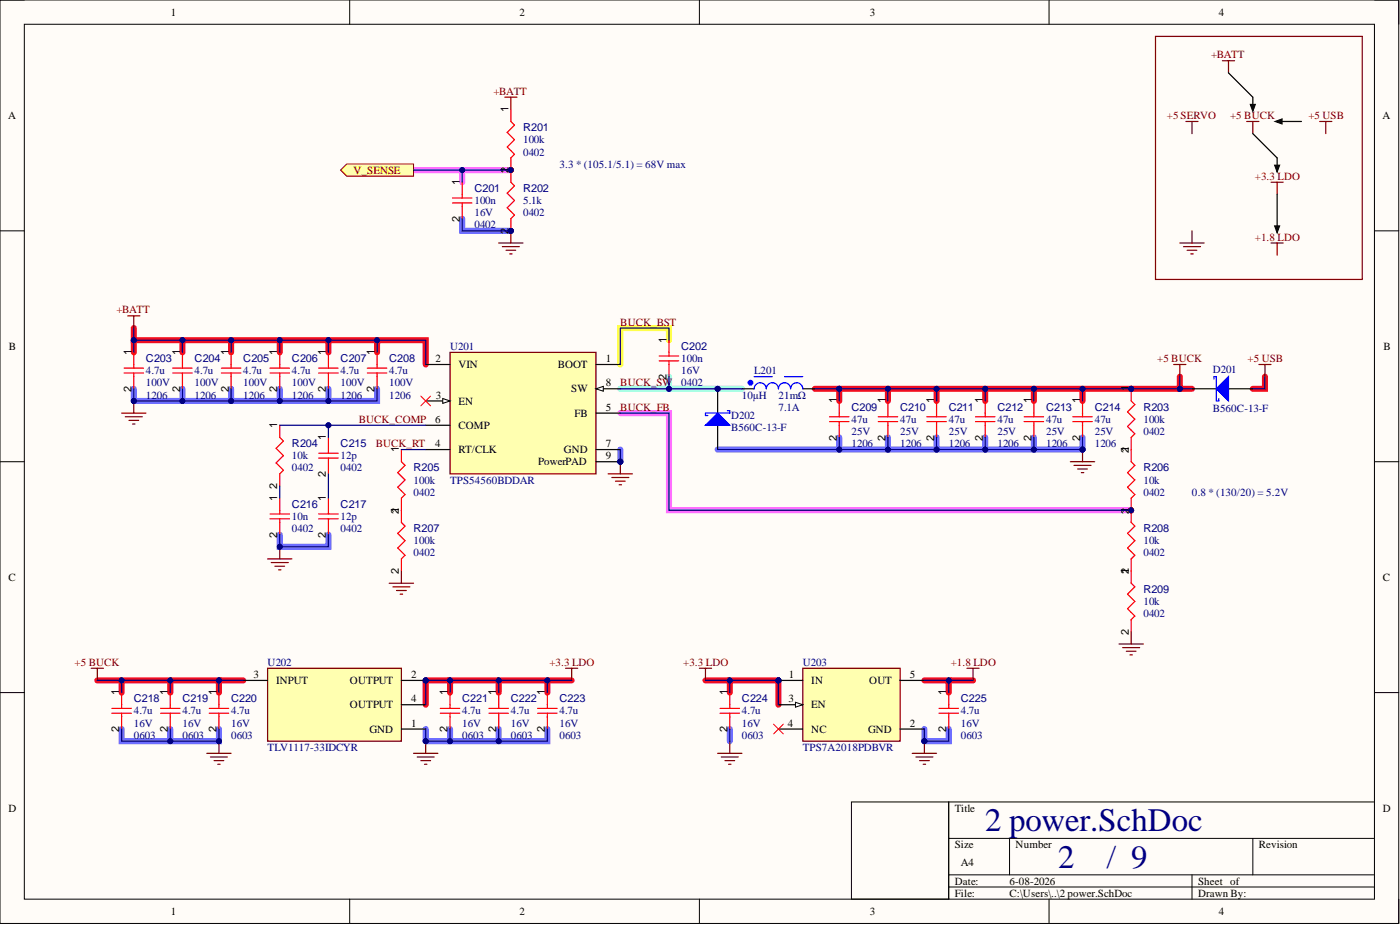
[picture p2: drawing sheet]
<svg xmlns="http://www.w3.org/2000/svg" width="292mm" height="193mm" viewBox="0 0 292 193" stroke-linecap="round" stroke-linejoin="round" font-family="sans-serif">
<defs><g id="words">
<g font-size="6.8" fill="#000080">
<text x="205.6" y="173.4">2 power.SchDoc</text>
<text x="220.8" y="181">2</text>
<text x="230.9" y="181">/ 9</text>
</g>
<g font-size="2.3">
<text x="35.6" y="3.3">1</text>
<text x="108.4" y="3.3">2</text>
<text x="181.5" y="3.3">3</text>
<text x="254.3" y="3.3">4</text>
<text x="106.1" y="23.3" transform="rotate(-90 106.1 23.3)">1</text>
<text x="1.7" y="24.8">A</text>
<text x="288.5" y="24.8">A</text>
<text x="106.1" y="36" transform="rotate(-90 106.1 36)">1</text>
<text x="95.9" y="38.5" transform="rotate(-90 95.9 38.5)">1</text>
<text x="106.1" y="36.2" transform="rotate(-90 106.1 36.2)">2</text>
<text x="95.9" y="46.3" transform="rotate(-90 95.9 46.3)">2</text>
<text x="106.1" y="48.8" transform="rotate(-90 106.1 48.8)">2</text>
<text x="139.1" y="71.5" transform="rotate(-90 139.1 71.5)">1</text>
<text x="1.9" y="73">B</text>
<text x="27.4" y="74" transform="rotate(-90 27.4 74)">1</text>
<text x="37.6" y="74" transform="rotate(-90 37.6 74)">1</text>
<text x="47.7" y="74" transform="rotate(-90 47.7 74)">1</text>
<text x="57.9" y="74" transform="rotate(-90 57.9 74)">1</text>
<text x="68" y="74" transform="rotate(-90 68 74)">1</text>
<text x="78.2" y="74" transform="rotate(-90 78.2 74)">1</text>
<text x="90.9" y="75.5">2</text>
<text x="95.7" y="76.8">VIN</text>
<text x="116.4" y="76.8">BOOT</text>
<text x="126.4" y="75.5">1</text>
<text x="288.6" y="73">B</text>
<text x="27.4" y="81.8" transform="rotate(-90 27.4 81.8)">2</text>
<text x="37.6" y="81.8" transform="rotate(-90 37.6 81.8)">2</text>
<text x="47.7" y="81.8" transform="rotate(-90 47.7 81.8)">2</text>
<text x="57.9" y="81.8" transform="rotate(-90 57.9 81.8)">2</text>
<text x="68" y="81.8" transform="rotate(-90 68 81.8)">2</text>
<text x="78.2" y="81.8" transform="rotate(-90 78.2 81.8)">2</text>
<text x="90.9" y="83.1">3</text>
<text x="119.2" y="81.9">SW</text>
<text x="126.4" y="80.6">8</text>
<text x="139.1" y="79.3" transform="rotate(-90 139.1 79.3)">2</text>
<text x="235.5" y="81.6" transform="rotate(-90 235.5 81.6)">1</text>
<text x="57.9" y="89.2" transform="rotate(-90 57.9 89.2)">1</text>
<text x="90.8" y="88.2">6</text>
<text x="95.7" y="89.5">COMP</text>
<text x="95.7" y="84.4">EN</text>
<text x="119.9" y="86.9">FB</text>
<text x="126.4" y="85.7">5</text>
<text x="174.6" y="84.2" transform="rotate(-90 174.6 84.2)">1</text>
<text x="184.7" y="84.2" transform="rotate(-90 184.7 84.2)">1</text>
<text x="194.9" y="84.2" transform="rotate(-90 194.9 84.2)">1</text>
<text x="205.1" y="84.2" transform="rotate(-90 205.1 84.2)">1</text>
<text x="215.2" y="84.2" transform="rotate(-90 215.2 84.2)">1</text>
<text x="225.4" y="84.2" transform="rotate(-90 225.4 84.2)">1</text>
<text x="68" y="91.8" transform="rotate(-90 68 91.8)">1</text>
<text x="83.2" y="94.3" transform="rotate(-90 83.2 94.3)">1</text>
<text x="90.8" y="93.3">4</text>
<text x="95.7" y="94.5">RT/CLK</text>
<text x="117.7" y="94.5">GND</text>
<text x="126.4" y="93.3">7</text>
<text x="126.4" y="95.8">9</text>
<text x="174.6" y="91.9" transform="rotate(-90 174.6 91.9)">2</text>
<text x="184.7" y="91.9" transform="rotate(-90 184.7 91.9)">2</text>
<text x="194.9" y="91.9" transform="rotate(-90 194.9 91.9)">2</text>
<text x="205.1" y="91.9" transform="rotate(-90 205.1 91.9)">2</text>
<text x="215.2" y="91.9" transform="rotate(-90 215.2 91.9)">2</text>
<text x="225.4" y="91.9" transform="rotate(-90 225.4 91.9)">2</text>
<text x="235.5" y="94.5" transform="rotate(-90 235.5 94.5)">2</text>
<text x="235.5" y="94.3" transform="rotate(-90 235.5 94.3)">1</text>
<text x="68" y="99.5" transform="rotate(-90 68 99.5)">2</text>
<text x="112.3" y="97.1">PowerPAD</text>
<text x="57.9" y="104.4" transform="rotate(-90 57.9 104.4)">1</text>
<text x="57.9" y="102.1" transform="rotate(-90 57.9 102.1)">2</text>
<text x="68" y="104.4" transform="rotate(-90 68 104.4)">1</text>
<text x="83.2" y="107.1" transform="rotate(-90 83.2 107.1)">2</text>
<text x="83.2" y="107" transform="rotate(-90 83.2 107)">1</text>
<text x="235.5" y="107.1" transform="rotate(-90 235.5 107.1)">2</text>
<text x="235.5" y="107" transform="rotate(-90 235.5 107)">1</text>
<text x="57.9" y="112.2" transform="rotate(-90 57.9 112.2)">2</text>
<text x="68" y="112.2" transform="rotate(-90 68 112.2)">2</text>
<text x="83.2" y="119.8" transform="rotate(-90 83.2 119.8)">2</text>
<text x="235.5" y="119.8" transform="rotate(-90 235.5 119.8)">2</text>
<text x="235.5" y="119.6" transform="rotate(-90 235.5 119.6)">1</text>
<text x="1.8" y="121.2">C</text>
<text x="288.5" y="121.2">C</text>
<text x="235.5" y="132.5" transform="rotate(-90 235.5 132.5)">2</text>
<text x="52.9" y="141.4">3</text>
<text x="57.6" y="142.7">INPUT</text>
<text x="73" y="142.7">OUTPUT</text>
<text x="85.8" y="141.4">2</text>
<text x="164.6" y="141.4">1</text>
<text x="169.3" y="142.7">IN</text>
<text x="181.4" y="142.7">OUT</text>
<text x="189.8" y="141.4">5</text>
<text x="24.9" y="145" transform="rotate(-90 24.9 145)">1</text>
<text x="35" y="145" transform="rotate(-90 35 145)">1</text>
<text x="45.2" y="145" transform="rotate(-90 45.2 145)">1</text>
<text x="73" y="147.8">OUTPUT</text>
<text x="85.8" y="146.5">4</text>
<text x="93.4" y="145" transform="rotate(-90 93.4 145)">1</text>
<text x="103.5" y="145" transform="rotate(-90 103.5 145)">1</text>
<text x="113.7" y="145" transform="rotate(-90 113.7 145)">1</text>
<text x="151.8" y="145" transform="rotate(-90 151.8 145)">1</text>
<text x="164.5" y="146.5">3</text>
<text x="169.3" y="147.8">EN</text>
<text x="197.4" y="145" transform="rotate(-90 197.4 145)">1</text>
<text x="24.9" y="152.8" transform="rotate(-90 24.9 152.8)">2</text>
<text x="35" y="152.8" transform="rotate(-90 35 152.8)">2</text>
<text x="45.2" y="152.8" transform="rotate(-90 45.2 152.8)">2</text>
<text x="77.1" y="152.8">GND</text>
<text x="85.8" y="151.6">1</text>
<text x="93.4" y="152.8" transform="rotate(-90 93.4 152.8)">2</text>
<text x="103.5" y="152.8" transform="rotate(-90 103.5 152.8)">2</text>
<text x="113.7" y="152.8" transform="rotate(-90 113.7 152.8)">2</text>
<text x="151.8" y="152.8" transform="rotate(-90 151.8 152.8)">2</text>
<text x="164.4" y="151.6">4</text>
<text x="169.3" y="152.8">NC</text>
<text x="181.1" y="152.8">GND</text>
<text x="189.8" y="151.6">2</text>
<text x="197.4" y="152.8" transform="rotate(-90 197.4 152.8)">2</text>
<text x="1.8" y="169.3">D</text>
<text x="199.2" y="169.3">Title</text>
<text x="288.5" y="169.3">D</text>
<text x="199.2" y="176.9">Size</text>
<text x="211.9" y="176.9">Number</text>
<text x="262.7" y="176.9">Revision</text>
<text x="199.2" y="184.5">Date:</text>
<text x="200.5" y="180.7">A4</text>
<text x="210.6" y="184.5">6-08-2026</text>
<text x="250" y="184.5">Sheet of</text>
<text x="35.6" y="190.9">1</text>
<text x="108.4" y="190.9">2</text>
<text x="181.5" y="190.9">3</text>
<text x="199.2" y="187.1">File:</text>
<text x="210.6" y="187.1">C:\Users\..\2 power.SchDoc</text>
<text x="250" y="187.1">Drawn By:</text>
<text x="254.3" y="190.9">4</text>
</g>
<g font-size="2.3" fill="#800000">
<text x="252.7" y="12.2">+BATT</text>
<text x="102.9" y="19.8">+BATT</text>
<text x="243.5" y="24.8">+5 SERVO</text>
<text x="256.7" y="24.8">+5 BUCK</text>
<text x="273" y="24.8">+5 USB</text>
<text x="73.8" y="36.2">V_SENSE</text>
<text x="261.8" y="37.5">+3.3 LDO</text>
<text x="261.8" y="50.2">+1.8 LDO</text>
<text x="24.3" y="65.4">+BATT</text>
<text x="129.4" y="67.9">BUCK_BST</text>
<text x="241.4" y="75.5">+5 BUCK</text>
<text x="260.3" y="75.5">+5 USB</text>
<text x="129.4" y="80.6">BUCK_SW</text>
<text x="74.9" y="88.2">BUCK_COMP</text>
<text x="129.4" y="85.7">BUCK_FB</text>
<text x="78.4" y="93.3">BUCK_RT</text>
<text x="15.6" y="138.9">+5 BUCK</text>
<text x="114.6" y="138.9">+3.3 LDO</text>
<text x="142.5" y="138.9">+3.3 LDO</text>
<text x="198.4" y="138.9">+1.8 LDO</text>
</g>
<g font-size="2.3" fill="#000080">
<text x="109.1" y="29.9">100k</text>
<text x="109.1" y="27.4">R201</text>
<text x="109.1" y="32.4">0402</text>
<text x="116.7" y="35">3.3 * (105.1/5.1) = 68V max</text>
<text x="99" y="40">C201</text>
<text x="109.1" y="40">R202</text>
<text x="99" y="47.6">0402</text>
<text x="99" y="45.1">16V</text>
<text x="99" y="42.6">100n</text>
<text x="109.1" y="45.1">0402</text>
<text x="109.1" y="42.6">5.1k</text>
<text x="30.5" y="75.5">C203</text>
<text x="40.6" y="75.5">C204</text>
<text x="50.8" y="75.5">C205</text>
<text x="60.9" y="75.5">C206</text>
<text x="71.1" y="75.5">C207</text>
<text x="81.2" y="75.5">C208</text>
<text x="93.9" y="73">U201</text>
<text x="142.1" y="75.5">100n</text>
<text x="142.1" y="73">C202</text>
<text x="253" y="77.8">D201</text>
<text x="30.5" y="83.1">1206</text>
<text x="30.5" y="80.6">100V</text>
<text x="30.5" y="78.1">4.7u</text>
<text x="40.6" y="83.1">1206</text>
<text x="40.6" y="80.6">100V</text>
<text x="40.6" y="78.1">4.7u</text>
<text x="50.8" y="83.1">1206</text>
<text x="50.8" y="80.6">100V</text>
<text x="50.8" y="78.1">4.7u</text>
<text x="60.9" y="83.1">1206</text>
<text x="60.9" y="80.6">100V</text>
<text x="60.9" y="78.1">4.7u</text>
<text x="71.1" y="83.1">1206</text>
<text x="71.1" y="80.6">100V</text>
<text x="71.1" y="78.1">4.7u</text>
<text x="81.2" y="83.1">1206</text>
<text x="81.2" y="80.6">100V</text>
<text x="81.2" y="78.1">4.7u</text>
<text x="142.1" y="80.6">0402</text>
<text x="142.1" y="78.1">16V</text>
<text x="154.8" y="83.1">10µH</text>
<text x="157.3" y="78.1">L201</text>
<text x="162.4" y="83.1">21mΩ</text>
<text x="152.5" y="87.4">D202</text>
<text x="152.5" y="90">B560C-13-F</text>
<text x="162.4" y="85.7">7.1A</text>
<text x="177.6" y="88.2">47u</text>
<text x="177.6" y="85.7">C209</text>
<text x="187.8" y="88.2">47u</text>
<text x="187.8" y="85.7">C210</text>
<text x="197.9" y="88.2">47u</text>
<text x="197.9" y="85.7">C211</text>
<text x="208.1" y="88.2">47u</text>
<text x="208.1" y="85.7">C212</text>
<text x="218.2" y="88.2">47u</text>
<text x="218.2" y="85.7">C213</text>
<text x="228.4" y="88.2">47u</text>
<text x="228.4" y="85.7">C214</text>
<text x="238.5" y="88.2">100k</text>
<text x="238.5" y="85.7">R203</text>
<text x="253" y="85.9">B560C-13-F</text>
<text x="60.9" y="95.8">10k</text>
<text x="60.9" y="93.3">R204</text>
<text x="71.1" y="95.8">12p</text>
<text x="71.1" y="93.3">C215</text>
<text x="177.6" y="93.3">1206</text>
<text x="177.6" y="90.7">25V</text>
<text x="187.8" y="93.3">1206</text>
<text x="187.8" y="90.7">25V</text>
<text x="197.9" y="93.3">1206</text>
<text x="197.9" y="90.7">25V</text>
<text x="208.1" y="93.3">1206</text>
<text x="208.1" y="90.7">25V</text>
<text x="218.2" y="93.3">1206</text>
<text x="218.2" y="90.7">25V</text>
<text x="228.4" y="93.3">1206</text>
<text x="228.4" y="90.7">25V</text>
<text x="238.5" y="90.7">0402</text>
<text x="60.9" y="98.3">0402</text>
<text x="71.1" y="98.3">0402</text>
<text x="86.3" y="100.9">100k</text>
<text x="86.3" y="98.3">R205</text>
<text x="93.9" y="100.9">TPS54560BDDAR</text>
<text x="238.5" y="100.9">10k</text>
<text x="238.5" y="98.3">R206</text>
<text x="60.9" y="106">C216</text>
<text x="71.1" y="106">C217</text>
<text x="86.3" y="103.4">0402</text>
<text x="238.5" y="103.4">0402</text>
<text x="248.7" y="103.4">0.8 * (130/20) = 5.2V</text>
<text x="60.9" y="111">0402</text>
<text x="60.9" y="108.5">10n</text>
<text x="71.1" y="111">0402</text>
<text x="71.1" y="108.5">12p</text>
<text x="86.3" y="113.6">100k</text>
<text x="86.3" y="111">R207</text>
<text x="238.5" y="113.6">10k</text>
<text x="238.5" y="111">R208</text>
<text x="86.3" y="116.1">0402</text>
<text x="238.5" y="116.1">0402</text>
<text x="238.5" y="123.7">R209</text>
<text x="238.5" y="128.8">0402</text>
<text x="238.5" y="126.2">10k</text>
<text x="55.8" y="138.9">U202</text>
<text x="167.5" y="138.9">U203</text>
<text x="27.9" y="149">4.7u</text>
<text x="27.9" y="146.5">C218</text>
<text x="38.1" y="149">4.7u</text>
<text x="38.1" y="146.5">C219</text>
<text x="48.2" y="149">4.7u</text>
<text x="48.2" y="146.5">C220</text>
<text x="96.4" y="149">4.7u</text>
<text x="96.4" y="146.5">C221</text>
<text x="106.6" y="149">4.7u</text>
<text x="106.6" y="146.5">C222</text>
<text x="116.7" y="149">4.7u</text>
<text x="116.7" y="146.5">C223</text>
<text x="154.8" y="149">4.7u</text>
<text x="154.8" y="146.5">C224</text>
<text x="200.5" y="149">4.7u</text>
<text x="200.5" y="146.5">C225</text>
<text x="27.9" y="154.1">0603</text>
<text x="27.9" y="151.6">16V</text>
<text x="38.1" y="154.1">0603</text>
<text x="38.1" y="151.6">16V</text>
<text x="48.2" y="154.1">0603</text>
<text x="48.2" y="151.6">16V</text>
<text x="96.4" y="154.1">0603</text>
<text x="96.4" y="151.6">16V</text>
<text x="106.6" y="154.1">0603</text>
<text x="106.6" y="151.6">16V</text>
<text x="116.7" y="154.1">0603</text>
<text x="116.7" y="151.6">16V</text>
<text x="154.8" y="154.1">0603</text>
<text x="154.8" y="151.6">16V</text>
<text x="200.5" y="154.1">0603</text>
<text x="200.5" y="151.6">16V</text>
<text x="55.8" y="156.7">TLV1117-33IDCYR</text>
<text x="167.5" y="156.7">TPS7A2018PDBVR</text>
</g>
</g></defs>
<path d="M0 0h291.8v192.6h-291.8z" fill-rule="evenodd" fill="#fffcf8"/>
<path d="M0 0h291.8v192.6h-291.8z" fill="none" stroke="#000" stroke-width=".21"/>
<path d="M5.1 5.1h281.7v182.5h-281.7z" fill-rule="evenodd" fill="#fffcf8"/>
<g fill="none" stroke="#000" stroke-width=".21">
<path d="M0 0h5.1M73 0v5.1M145.9 0v5.1M218.9 0v5.1M286.8 0h5v5.1M5.1 5.1h281.7v182.5h-281.7zM0 48.2h5.1M286.8 48.2h5M0 96.3h5.1M286.8 96.3h5M0 144.5h5.1M286.8 144.5h5"/>
<path d="M177.6 167.3h20.3v20.3h-20.3zM197.9 174.9h88.9M210.6 174.9v7.6M261.4 174.9v7.6M286.8 167.3h-88.9v20.3M73 187.6v5M145.9 187.6v5M197.9 182.5h88.9M197.9 185h88.9M218.9 187.6v5M248.7 182.5v5.1M291.8 187.6v5"/>
</g>
<g fill="none" stroke="#6e6eff" stroke-width="1.3">
<path d="M96.4 45.6v2.6h10.2M27.9 81.1v2.5h50.8v-2.5M38.1 81.1v2.5M48.2 81.1v2.5M58.4 81.1v2.5M68.5 81.1v2.5M129.4 93.8v2.5M175.1 91.3v2.5M185.3 91.3v2.5M195.4 91.3v2.5M205.6 91.3v2.5M215.7 91.3v2.5"/>
<path d="M225.9 91.3v2.5h-76.2M58.4 111.5v2.6h10.1v-2.6M25.4 152.1v2.5h20.3v-2.5M35.5 152.1v2.5M88.8 152.1v2.5h5.1M93.9 152.1v2.5h20.3v-2.5M104 152.1v2.5M152.3 152.1v2.5M192.9 152.1v2.5h5v-2.5"/>
</g>
<path d="M139.6 71v-2.6h-10.2v7.6" fill="none" stroke="#ff0" stroke-width="1.3"/>
<path d="M139.6 78.6v2.5h-10.2M139.6 81.1h15.2" fill="none" stroke="#6effff" stroke-width="1.3"/>
<g fill="none" stroke="#ee0e22" stroke-width="1.3">
<path d="M27.9 68.4v2.6h60.9v5M27.9 71v2.5M38.1 71v2.5M48.2 71v2.5M58.4 71v2.5M68.5 71v2.5M78.7 71v2.5M246.2 78.6v2.5h2.5M263.9 78.6v2.5h-2.5M170 81.1h5.1M175.1 81.1h71.1M175.1 81.1v2.5"/>
<path d="M185.3 81.1v2.5M195.4 81.1v2.5M205.6 81.1v2.5M215.7 81.1v2.5M225.9 81.1v2.5M20.3 141.9h25.4v2.6M25.4 141.9v2.6M35.5 141.9v2.6M45.7 141.9h5.1M93.9 141.9h-5.1v5.1M104 141.9v2.6M114.2 141.9v2.6"/>
<path d="M119.3 141.9h-25.4v2.6M147.2 141.9h5.1M152.3 144.5v-2.6h10.1v5.1M192.9 141.9h5v2.6M197.9 141.9h5.1"/>
</g>
<path d="M86.3 35.5h10.1M106.6 35.5h-10.2v2.5M129.4 86.2h10.2v20.3h96.4" fill="none" stroke="#ff6eff" stroke-width="1.3"/>
<g fill="none" stroke="#800000" stroke-width=".25">
<path d="M241.1 7.6h43.1v50.7h-43.1zM255 12.7h2.6M256.3 12.7v2.5M247.4 25.3h2.6M248.7 25.3v2.6M260.1 25.3h2.6M261.4 25.3v2.6M265.2 38h2.5M266.5 38v2.6M275.3 25.3h2.6M276.6 25.3v2.6M265.2 50.7h2.5"/>
<path d="M266.5 50.7v2.5"/>
</g>
<path d="M256.3 15.2l5.1 5.1v2.5M260.9 21.8h1l-.5 1.4zM261.4 27.9l5.1 5v2.6M266 34.5h1l-.5 1.4zM266 47.1h1l-.5 1.4zM266.5 40.6v7.6" fill="none" stroke="#000" stroke-width=".25"/>
<path d="M260.9 21.8h1l-.5 1.4zM266 34.5h1l-.5 1.4zM266 47.1h1l-.5 1.4z" fill="#000"/>
<circle cx="129.4" cy="96.3" r=".51" fill="#000080"/>
<circle cx="129.4" cy="96.3" r=".51" fill="none" stroke="#000080" stroke-width=".21"/>
<path d="M93.9 73.5h30.5v25.4h-30.5z" fill-rule="evenodd" fill="#ffffb0"/>
<path d="M93.9 73.5h30.5v25.4h-30.5z" fill="none" stroke="#800000" stroke-width=".25"/>
<path d="M88.8 76h5.1M124.4 76h5M88.8 88.7h5.1M88.8 83.6h5.1" fill="none" stroke="#000" stroke-width=".25"/>
<path d="M92.4 83.1l1.5 .5-1.5 .6z" fill="#f8fcff"/>
<path d="M92.4 83.1l1.5 .5-1.5 .6z" fill="none" stroke="#000" stroke-width=".21"/>
<path d="M88.8 93.8h5.1M124.4 86.2h5M124.4 81.1h5" fill="none" stroke="#000" stroke-width=".25"/>
<path d="M124.4 81.1l1.5-.5v1z" fill="#f8fcff"/>
<path d="M124.4 81.1l1.5-.5v1z" fill="none" stroke="#000" stroke-width=".21"/>
<path d="M124.4 93.8h5M124.4 96.3h5" fill="none" stroke="#000" stroke-width=".25"/>
<circle cx="129.4" cy="96.3" r=".51" fill="#000080"/>
<circle cx="129.4" cy="96.3" r=".51" fill="none" stroke="#000080" stroke-width=".21"/>
<path d="M246.2 50.7h5M246.9 51.5h3.6M247.7 52.2h2M248.4 53h.6M248.7 48.2v2.5M26.6 65.9h2.6M27.9 65.9v2.5M126.9 98.9h5.1M127.6 99.6h3.6M129.4 96.3v2.6M128.4 100.4h2M129.2 101.1h.5" fill="none" stroke="#800000" stroke-width=".25"/>
<circle cx="129.4" cy="96.3" r=".51" fill="#000080"/>
<circle cx="129.4" cy="96.3" r=".51" fill="none" stroke="#000080" stroke-width=".21"/>
<path d="M137.5 75.3h4.1M137.5 74.3h4.1M139.6 71v3.3M139.6 75.3v3.3" fill="none" stroke="#f00" stroke-width=".25"/>
<path d="M266.1 25.3l1.4-.5v1zM266.5 25.3h5" fill="none" stroke="#000" stroke-width=".25"/>
<path d="M266.1 25.3l1.4-.5v1z" fill="#000"/>
<path d="M244.9 76h2.5M246.2 76v2.6" fill="none" stroke="#800000" stroke-width=".25"/>
<circle cx="149.7" cy="81.1" r=".51" fill="#000080"/>
<circle cx="149.7" cy="81.1" r=".51" fill="none" stroke="#000080" stroke-width=".21"/>
<path d="M149.7 81.1v5.1" fill="none" stroke="#000" stroke-width=".25"/>
<circle cx="149.7" cy="81.1" r=".51" fill="#000080"/>
<circle cx="149.7" cy="81.1" r=".51" fill="none" stroke="#000080" stroke-width=".21"/>
<path d="M149.7 88.7v5.1" fill="none" stroke="#000" stroke-width=".25"/>
<path d="M147.2 88.7l2.5-2.5 2.6 2.5z" fill="#00f"/>
<path d="M147.2 88.7l2.5-2.5 2.6 2.5zM151.8 85.7h.5v.5h-5.1v.5h.5" fill="none" stroke="#00f" stroke-width=".25"/>
<path d="M87.8 82.6l2 2.1M89.8 82.6l-2 2.1" fill="none" stroke="#f00" stroke-width=".21"/>
<path d="M248.7 81.1h5.1M256.3 81.1h5.1" fill="none" stroke="#000" stroke-width=".25"/>
<path d="M253.8 81.1l2.5-2.5v5z" fill="#00f"/>
<path d="M253.3 79.1v-.5h.5v5h.5v-.5M253.8 81.1l2.5-2.5v5z" fill="none" stroke="#00f" stroke-width=".25"/>
<path d="M223.3 96.3h5.1M224.1 97.1h3.5M224.8 97.8h2.1M225.6 98.6h.5M225.9 93.8v2.5" fill="none" stroke="#800000" stroke-width=".25"/>
<circle cx="225.9" cy="93.8" r=".51" fill="#000080"/>
<circle cx="225.9" cy="93.8" r=".51" fill="none" stroke="#000080" stroke-width=".21"/>
<path d="M262.7 76h2.5M263.9 76v2.6" fill="none" stroke="#800000" stroke-width=".25"/>
<circle cx="88.8" cy="141.9" r=".51" fill="#000080"/>
<circle cx="88.8" cy="141.9" r=".51" fill="none" stroke="#000080" stroke-width=".21"/>
<path d="M55.8 139.4h27.9v15.2h-27.9z" fill-rule="evenodd" fill="#ffffb0"/>
<path d="M55.8 139.4h27.9v15.2h-27.9z" fill="none" stroke="#800000" stroke-width=".25"/>
<path d="M83.7 141.9h5.1" fill="none" stroke="#000" stroke-width=".25"/>
<circle cx="88.8" cy="141.9" r=".51" fill="#000080"/>
<circle cx="88.8" cy="141.9" r=".51" fill="none" stroke="#000080" stroke-width=".21"/>
<path d="M50.8 141.9h5M83.7 147h5.1M83.7 152.1h5.1" fill="none" stroke="#000" stroke-width=".25"/>
<circle cx="162.4" cy="141.9" r=".51" fill="#000080"/>
<circle cx="162.4" cy="141.9" r=".51" fill="none" stroke="#000080" stroke-width=".21"/>
<path d="M167.5 139.4h20.3v15.2h-20.3z" fill-rule="evenodd" fill="#ffffb0"/>
<path d="M167.5 139.4h20.3v15.2h-20.3z" fill="none" stroke="#800000" stroke-width=".25"/>
<path d="M162.4 147h5.1" fill="none" stroke="#000" stroke-width=".25"/>
<path d="M166 146.5l1.5 .5-1.5 .5z" fill="#f8fcff"/>
<path d="M166 146.5l1.5 .5-1.5 .5z" fill="none" stroke="#000" stroke-width=".21"/>
<path d="M162.4 141.9h5.1" fill="none" stroke="#000" stroke-width=".25"/>
<circle cx="162.4" cy="141.9" r=".51" fill="#000080"/>
<circle cx="162.4" cy="141.9" r=".51" fill="none" stroke="#000080" stroke-width=".21"/>
<path d="M162.4 152.1h5.1M187.8 152.1h5.1M187.8 141.9h5.1" fill="none" stroke="#000" stroke-width=".25"/>
<path d="M118 139.4h2.5M119.3 139.4v2.5M201.8 139.4h2.5M203 139.4v2.5M86.3 157.2h5.1M87 157.9h3.6M87.8 158.7h2M88.6 159.4h.5M88.8 154.6v2.6" fill="none" stroke="#800000" stroke-width=".25"/>
<g fill="none" stroke="#f00" stroke-width=".25">
<path d="M23.3 148.8h4.1M23.3 147.8h4.1M25.4 144.5v3.3M25.4 148.8v3.3M33.5 148.8h4.1M33.5 147.8h4.1M35.5 144.5v3.3M35.5 148.8v3.3M43.6 148.8h4.1M43.6 147.8h4.1M45.7 144.5v3.3M45.7 148.8v3.3"/>
<path d="M91.9 148.8h4M91.9 147.8h4M93.9 144.5v3.3M93.9 148.8v3.3M102 148.8h4.1M102 147.8h4.1M104 144.5v3.3M104 148.8v3.3M112.2 148.8h4M112.2 147.8h4M114.2 144.5v3.3M114.2 148.8v3.3"/>
<path d="M150.2 148.8h4.1M150.2 147.8h4.1M152.3 144.5v3.3M152.3 148.8v3.3M195.9 148.8h4.1M195.9 147.8h4.1M197.9 144.5v3.3M197.9 148.8v3.3"/>
</g>
<path d="M161.4 151.1l2 2M163.4 151.1l-2 2" fill="none" stroke="#f00" stroke-width=".21"/>
<circle cx="88.8" cy="154.6" r=".51" fill="#000080"/>
<circle cx="88.8" cy="154.6" r=".51" fill="none" stroke="#000080" stroke-width=".21"/>
<path d="M190.3 157.2h5.1M191.1 157.9h3.5M191.9 158.7h2M192.6 159.4h.5M192.9 154.6v2.6" fill="none" stroke="#800000" stroke-width=".25"/>
<circle cx="192.9" cy="154.6" r=".51" fill="#000080"/>
<circle cx="192.9" cy="154.6" r=".51" fill="none" stroke="#000080" stroke-width=".21"/>
<path d="M43.1 157.2h5.1M43.9 157.9h3.6M44.7 158.7h2M45.4 159.4h.5M45.7 154.6v2.6M149.7 157.2h5.1M150.5 157.9h3.5M151.3 158.7h2M152 159.4h.5M152.3 154.6v2.6" fill="none" stroke="#800000" stroke-width=".25"/>
<circle cx="45.7" cy="154.6" r=".51" fill="#000080"/>
<circle cx="45.7" cy="154.6" r=".51" fill="none" stroke="#000080" stroke-width=".21"/>
<path d="M19 139.4h2.6M20.3 139.4v2.5M145.9 139.4h2.6M147.2 139.4v2.5" fill="none" stroke="#800000" stroke-width=".25"/>
<path d="M71.1 35.5l1.2-1.3h14v2.5h-14z" fill-rule="evenodd" fill="#ffff80"/>
<path d="M71.1 35.5l1.2-1.3h14v2.5h-14z" fill="none" stroke="#800000" stroke-width=".21"/>
<path d="M66.5 95.6h4M66.5 94.5h4M68.5 91.3v3.2M68.5 95.6v3.3M66.5 108.2h4M66.5 107.2h4M68.5 103.9v3.3M68.5 108.2v3.3" fill="none" stroke="#f00" stroke-width=".25"/>
<circle cx="236" cy="81.1" r=".51" fill="#000080"/>
<circle cx="236" cy="81.1" r=".51" fill="none" stroke="#000080" stroke-width=".21"/>
<path d="M236 81.1v2.5M236 91.3v2.5" fill="none" stroke="#f00" stroke-width=".25"/>
<circle cx="236" cy="81.1" r=".51" fill="#000080"/>
<circle cx="236" cy="81.1" r=".51" fill="none" stroke="#f00" stroke-width=".21"/>
<path d="M236 83.6l.8 .8-1.5 1.5 1.5 1.5-1.5 1.6 1.5 1.5-.8 .8" fill="none" stroke="#f00" stroke-width=".25"/>
<circle cx="236" cy="106.5" r=".51" fill="#000080"/>
<circle cx="236" cy="106.5" r=".51" fill="none" stroke="#000080" stroke-width=".21"/>
<path d="M236 103.9v2.6" fill="none" stroke="#f00" stroke-width=".25"/>
<circle cx="236" cy="106.5" r=".51" fill="#000080"/>
<circle cx="236" cy="106.5" r=".51" fill="none" stroke="#f00" stroke-width=".21"/>
<path d="M236 93.8v2.5l.8 .8-1.5 1.5 1.5 1.5-1.5 1.5 1.5 1.6-.8 .7" fill="none" stroke="#f00" stroke-width=".25"/>
<circle cx="236" cy="106.5" r=".51" fill="#000080"/>
<circle cx="236" cy="106.5" r=".51" fill="none" stroke="#000080" stroke-width=".21"/>
<path d="M236 106.5v2.5M236 116.6v2.5" fill="none" stroke="#f00" stroke-width=".25"/>
<circle cx="236" cy="106.5" r=".51" fill="#000080"/>
<circle cx="236" cy="106.5" r=".51" fill="none" stroke="#f00" stroke-width=".21"/>
<path d="M58.4 88.7v2.6l.7 .7-1.5 1.5 1.5 1.6-1.5 1.5 1.5 1.5-.7 .8v2.5M83.7 93.8v2.5l.8 .8-1.5 1.5 1.5 1.5-1.5 1.5 1.5 1.6-.8 .7v5.1l.8 .8-1.5 1.5 1.5 1.5-1.5 1.5 1.5 1.5-.8 .8v2.5M56.3 108.2h4.1M56.3 107.2h4.1M58.4 103.9v3.3M58.4 108.2v3.3M236 109l.8 .8-1.5 1.5 1.5 1.5-1.5 1.5 1.5 1.5-.8 .8M236 119.1v2.6l.8 .7-1.5 1.6 1.5 1.5-1.5 1.5 1.5 1.5-.8 .8v2.5" fill="none" stroke="#f00" stroke-width=".25"/>
<g fill="none" stroke="#800000" stroke-width=".25">
<path d="M55.8 116.6h5.1M56.6 117.4h3.5M57.4 118.1h2M58.1 118.9h.5M58.4 114.1v2.5M83.7 119.1v2.6M81.2 121.7h5.1M82 122.4h3.5M82.7 123.2h2.1M83.5 124h.5M233.5 134.3h5M234.2 135.1h3.6"/>
<path d="M235 135.9h2M235.8 136.6h.5M236 131.8v2.5"/>
</g>
<circle cx="58.4" cy="114.1" r=".51" fill="#000080"/>
<circle cx="58.4" cy="114.1" r=".51" fill="none" stroke="#000080" stroke-width=".21"/>
<path d="M154.8 81.1h2.5M167.5 81.1h2.5" fill="none" stroke="#000" stroke-width=".25"/>
<path d="M157.3 81.1a1.27 1.27 0 0 1 1.3-1.3 1.27 1.27 0 0 1 1.3 1.3 1.27 1.27 0 0 1 1.2-1.3 1.27 1.27 0 0 1 1.3 1.3 1.27 1.27 0 0 1 1.3-1.3 1.27 1.27 0 0 1 1.3 1.3 1.27 1.27 0 0 1 1.2-1.3 1.27 1.27 0 0 1 1.3 1.3" fill="none" stroke="#00f" stroke-width=".25"/>
<circle cx="156.6" cy="79.8" r=".51" fill="#00f"/>
<circle cx="156.6" cy="79.8" r=".51" fill="none" stroke="#00f" stroke-width=".21"/>
<path d="M157.3 78.6h3.8M163.7 78.6h3.8" fill="none" stroke="#00f" stroke-width=".25"/>
<path d="M25.4 86.2h5.1M26.1 86.9h3.6M26.9 87.7h2M27.7 88.5h.5M27.9 83.6v2.6" fill="none" stroke="#800000" stroke-width=".25"/>
<circle cx="27.9" cy="83.6" r=".51" fill="#000080"/>
<circle cx="27.9" cy="83.6" r=".51" fill="none" stroke="#000080" stroke-width=".21"/>
<g fill="none" stroke="#f00" stroke-width=".25">
<path d="M25.9 77.8h4M25.9 76.8h4M27.9 73.5v3.3M27.9 77.8v3.3M36 77.8h4.1M36 76.8h4.1M38.1 73.5v3.3M38.1 77.8v3.3M46.2 77.8h4M46.2 76.8h4M48.2 73.5v3.3M48.2 77.8v3.3"/>
<path d="M56.3 77.8h4.1M56.3 76.8h4.1M58.4 73.5v3.3M58.4 77.8v3.3M66.5 77.8h4M66.5 76.8h4M68.5 73.5v3.3M68.5 77.8v3.3M76.6 77.8h4.1M76.6 76.8h4.1M78.7 73.5v3.3M78.7 77.8v3.3"/>
<path d="M173.1 88h4M173.1 86.9h4M175.1 83.6v3.3M175.1 88v3.3M183.2 88h4.1M183.2 86.9h4.1M185.3 83.6v3.3M185.3 88v3.3M193.4 88h4M193.4 86.9h4M195.4 83.6v3.3M195.4 88v3.3"/>
<path d="M203.5 88h4.1M203.5 86.9h4.1M205.6 83.6v3.3M205.6 88v3.3M213.7 88h4M213.7 86.9h4M215.7 83.6v3.3M215.7 88v3.3M223.8 88h4.1M223.8 86.9h4.1M225.9 83.6v3.3M225.9 88v3.3"/>
</g>
<circle cx="106.6" cy="48.2" r=".51" fill="#000080"/>
<circle cx="106.6" cy="48.2" r=".51" fill="none" stroke="#000080" stroke-width=".21"/>
<circle cx="106.6" cy="35.5" r=".51" fill="#000080"/>
<circle cx="106.6" cy="35.5" r=".51" fill="none" stroke="#000080" stroke-width=".21"/>
<path d="M106.6 45.6v2.6" fill="none" stroke="#f00" stroke-width=".25"/>
<circle cx="106.6" cy="48.2" r=".51" fill="#000080"/>
<circle cx="106.6" cy="48.2" r=".51" fill="none" stroke="#f00" stroke-width=".21"/>
<path d="M106.6 35.5v2.5" fill="none" stroke="#f00" stroke-width=".25"/>
<circle cx="106.6" cy="35.5" r=".51" fill="#000080"/>
<circle cx="106.6" cy="35.5" r=".51" fill="none" stroke="#f00" stroke-width=".21"/>
<path d="M106.6 38l.7 .8-1.5 1.5 1.5 1.5-1.5 1.5 1.5 1.6-.7 .7" fill="none" stroke="#f00" stroke-width=".25"/>
<circle cx="106.6" cy="35.5" r=".51" fill="#000080"/>
<circle cx="106.6" cy="35.5" r=".51" fill="none" stroke="#000080" stroke-width=".21"/>
<path d="M106.6 32.9v2.6" fill="none" stroke="#f00" stroke-width=".25"/>
<circle cx="106.6" cy="35.5" r=".51" fill="#000080"/>
<circle cx="106.6" cy="35.5" r=".51" fill="none" stroke="#f00" stroke-width=".21"/>
<path d="M96.4 38v3.3M106.6 22.8v2.5l.7 .8-1.5 1.5 1.5 1.5-1.5 1.6 1.5 1.5-.7 .7M94.4 42.3h4.1M94.4 41.3h4.1M96.4 42.3v3.3" fill="none" stroke="#f00" stroke-width=".25"/>
<path d="M105.3 20.3h2.6M106.6 20.3v2.5M104 50.7h5.1M104.8 51.5h3.6M105.6 52.2h2M106.3 53h.5M106.6 48.2v2.5" fill="none" stroke="#800000" stroke-width=".25"/>
<circle cx="106.6" cy="48.2" r=".51" fill="#000080"/>
<circle cx="106.6" cy="48.2" r=".51" fill="none" stroke="#000080" stroke-width=".21"/>
<path d="M129.4 93.8v2.5" fill="none" stroke="#000080" stroke-width=".25"/>
<circle cx="129.4" cy="96.3" r=".51" fill="#000080"/>
<circle cx="129.4" cy="96.3" r=".51" fill="none" stroke="#000080" stroke-width=".21"/>
<path d="M139.6 71v-2.6h-10.2v7.6M139.6 78.6v2.5h-10.2" fill="none" stroke="#000080" stroke-width=".25"/>
<circle cx="139.6" cy="81.1" r=".51" fill="#000080"/>
<circle cx="139.6" cy="81.1" r=".51" fill="none" stroke="#000080" stroke-width=".21"/>
<path d="M139.6 81.1h15.2" fill="none" stroke="#000080" stroke-width=".25"/>
<circle cx="139.6" cy="81.1" r=".51" fill="#000080"/>
<circle cx="139.6" cy="81.1" r=".51" fill="none" stroke="#000080" stroke-width=".21"/>
<circle cx="149.7" cy="81.1" r=".51" fill="#000080"/>
<circle cx="149.7" cy="81.1" r=".51" fill="none" stroke="#000080" stroke-width=".21"/>
<path d="M35.5 152.1v2.5" fill="none" stroke="#000080" stroke-width=".25"/>
<circle cx="35.5" cy="154.6" r=".51" fill="#000080"/>
<circle cx="35.5" cy="154.6" r=".51" fill="none" stroke="#000080" stroke-width=".21"/>
<path d="M35.5 141.9v2.6" fill="none" stroke="#000080" stroke-width=".25"/>
<circle cx="35.5" cy="141.9" r=".51" fill="#000080"/>
<circle cx="35.5" cy="141.9" r=".51" fill="none" stroke="#000080" stroke-width=".21"/>
<path d="M93.9 152.1v2.5h20.3v-2.5" fill="none" stroke="#000080" stroke-width=".25"/>
<circle cx="93.9" cy="154.6" r=".51" fill="#000080"/>
<circle cx="93.9" cy="154.6" r=".51" fill="none" stroke="#000080" stroke-width=".21"/>
<circle cx="104" cy="154.6" r=".51" fill="#000080"/>
<circle cx="104" cy="154.6" r=".51" fill="none" stroke="#000080" stroke-width=".21"/>
<path d="M104 152.1v2.5" fill="none" stroke="#000080" stroke-width=".25"/>
<circle cx="104" cy="154.6" r=".51" fill="#000080"/>
<circle cx="104" cy="154.6" r=".51" fill="none" stroke="#000080" stroke-width=".21"/>
<path d="M104 141.9v2.6" fill="none" stroke="#000080" stroke-width=".25"/>
<circle cx="104" cy="141.9" r=".51" fill="#000080"/>
<circle cx="104" cy="141.9" r=".51" fill="none" stroke="#000080" stroke-width=".21"/>
<path d="M162.4 141.9v5.1" fill="none" stroke="#000080" stroke-width=".25"/>
<circle cx="162.4" cy="141.9" r=".51" fill="#000080"/>
<circle cx="162.4" cy="141.9" r=".51" fill="none" stroke="#000080" stroke-width=".21"/>
<path d="M88.8 141.9v5.1" fill="none" stroke="#000080" stroke-width=".25"/>
<circle cx="88.8" cy="141.9" r=".51" fill="#000080"/>
<circle cx="88.8" cy="141.9" r=".51" fill="none" stroke="#000080" stroke-width=".21"/>
<path d="M88.8 141.9h5.1" fill="none" stroke="#000080" stroke-width=".25"/>
<circle cx="88.8" cy="141.9" r=".51" fill="#000080"/>
<circle cx="88.8" cy="141.9" r=".51" fill="none" stroke="#000080" stroke-width=".21"/>
<circle cx="93.9" cy="141.9" r=".51" fill="#000080"/>
<circle cx="93.9" cy="141.9" r=".51" fill="none" stroke="#000080" stroke-width=".21"/>
<path d="M45.7 141.9h5.1" fill="none" stroke="#000080" stroke-width=".25"/>
<circle cx="45.7" cy="141.9" r=".51" fill="#000080"/>
<circle cx="45.7" cy="141.9" r=".51" fill="none" stroke="#000080" stroke-width=".21"/>
<path d="M119.3 141.9h-25.4v2.6" fill="none" stroke="#000080" stroke-width=".25"/>
<circle cx="93.9" cy="141.9" r=".51" fill="#000080"/>
<circle cx="93.9" cy="141.9" r=".51" fill="none" stroke="#000080" stroke-width=".21"/>
<circle cx="104" cy="141.9" r=".51" fill="#000080"/>
<circle cx="104" cy="141.9" r=".51" fill="none" stroke="#000080" stroke-width=".21"/>
<circle cx="114.2" cy="141.9" r=".51" fill="#000080"/>
<circle cx="114.2" cy="141.9" r=".51" fill="none" stroke="#000080" stroke-width=".21"/>
<path d="M114.2 141.9v2.6" fill="none" stroke="#000080" stroke-width=".25"/>
<circle cx="114.2" cy="141.9" r=".51" fill="#000080"/>
<circle cx="114.2" cy="141.9" r=".51" fill="none" stroke="#000080" stroke-width=".21"/>
<path d="M162.4 141.9h-10.1v2.6" fill="none" stroke="#000080" stroke-width=".25"/>
<circle cx="152.3" cy="141.9" r=".51" fill="#000080"/>
<circle cx="152.3" cy="141.9" r=".51" fill="none" stroke="#000080" stroke-width=".21"/>
<circle cx="162.4" cy="141.9" r=".51" fill="#000080"/>
<circle cx="162.4" cy="141.9" r=".51" fill="none" stroke="#000080" stroke-width=".21"/>
<path d="M88.8 152.1v2.5M152.3 152.1v2.5" fill="none" stroke="#000080" stroke-width=".25"/>
<circle cx="88.8" cy="154.6" r=".51" fill="#000080"/>
<circle cx="88.8" cy="154.6" r=".51" fill="none" stroke="#000080" stroke-width=".21"/>
<path d="M88.8 154.6h5.1" fill="none" stroke="#000080" stroke-width=".25"/>
<circle cx="88.8" cy="154.6" r=".51" fill="#000080"/>
<circle cx="88.8" cy="154.6" r=".51" fill="none" stroke="#000080" stroke-width=".21"/>
<circle cx="93.9" cy="154.6" r=".51" fill="#000080"/>
<circle cx="93.9" cy="154.6" r=".51" fill="none" stroke="#000080" stroke-width=".21"/>
<path d="M25.4 152.1v2.5h20.3v-2.5" fill="none" stroke="#000080" stroke-width=".25"/>
<circle cx="35.5" cy="154.6" r=".51" fill="#000080"/>
<circle cx="35.5" cy="154.6" r=".51" fill="none" stroke="#000080" stroke-width=".21"/>
<circle cx="45.7" cy="154.6" r=".51" fill="#000080"/>
<circle cx="45.7" cy="154.6" r=".51" fill="none" stroke="#000080" stroke-width=".21"/>
<path d="M192.9 152.1v2.5" fill="none" stroke="#000080" stroke-width=".25"/>
<circle cx="192.9" cy="154.6" r=".51" fill="#000080"/>
<circle cx="192.9" cy="154.6" r=".51" fill="none" stroke="#000080" stroke-width=".21"/>
<path d="M197.9 152.1v2.5h-5" fill="none" stroke="#000080" stroke-width=".25"/>
<circle cx="192.9" cy="154.6" r=".51" fill="#000080"/>
<circle cx="192.9" cy="154.6" r=".51" fill="none" stroke="#000080" stroke-width=".21"/>
<path d="M192.9 141.9h5v2.6" fill="none" stroke="#000080" stroke-width=".25"/>
<circle cx="197.9" cy="142" r=".51" fill="#000080"/>
<circle cx="197.9" cy="142" r=".51" fill="none" stroke="#000080" stroke-width=".21"/>
<path d="M197.9 141.9h5.1" fill="none" stroke="#000080" stroke-width=".25"/>
<circle cx="197.9" cy="142" r=".51" fill="#000080"/>
<circle cx="197.9" cy="142" r=".51" fill="none" stroke="#000080" stroke-width=".21"/>
<path d="M147.2 141.9h5.1" fill="none" stroke="#000080" stroke-width=".25"/>
<circle cx="152.3" cy="141.9" r=".51" fill="#000080"/>
<circle cx="152.3" cy="141.9" r=".51" fill="none" stroke="#000080" stroke-width=".21"/>
<path d="M20.3 141.9h25.4v2.6" fill="none" stroke="#000080" stroke-width=".25"/>
<circle cx="25.4" cy="141.9" r=".51" fill="#000080"/>
<circle cx="25.4" cy="141.9" r=".51" fill="none" stroke="#000080" stroke-width=".21"/>
<circle cx="35.5" cy="141.9" r=".51" fill="#000080"/>
<circle cx="35.5" cy="141.9" r=".51" fill="none" stroke="#000080" stroke-width=".21"/>
<circle cx="45.7" cy="141.9" r=".51" fill="#000080"/>
<circle cx="45.7" cy="141.9" r=".51" fill="none" stroke="#000080" stroke-width=".21"/>
<path d="M25.4 141.9v2.6" fill="none" stroke="#000080" stroke-width=".25"/>
<circle cx="25.4" cy="141.9" r=".51" fill="#000080"/>
<circle cx="25.4" cy="141.9" r=".51" fill="none" stroke="#000080" stroke-width=".21"/>
<path d="M246.2 78.6v2.5h2.5M263.9 78.6v2.5h-2.5" fill="none" stroke="#000080" stroke-width=".25"/>
<circle cx="246.2" cy="81.1" r=".51" fill="#000080"/>
<circle cx="246.2" cy="81.1" r=".51" fill="none" stroke="#000080" stroke-width=".21"/>
<path d="M68.5 98.9v5M236 81.1h10.2" fill="none" stroke="#000080" stroke-width=".25"/>
<circle cx="246.2" cy="81.1" r=".51" fill="#000080"/>
<circle cx="246.2" cy="81.1" r=".51" fill="none" stroke="#000080" stroke-width=".21"/>
<circle cx="236" cy="81.1" r=".51" fill="#000080"/>
<circle cx="236" cy="81.1" r=".51" fill="none" stroke="#000080" stroke-width=".21"/>
<path d="M175.1 81.1h60.9" fill="none" stroke="#000080" stroke-width=".25"/>
<circle cx="175.1" cy="81.1" r=".51" fill="#000080"/>
<circle cx="175.1" cy="81.1" r=".51" fill="none" stroke="#000080" stroke-width=".21"/>
<circle cx="185.3" cy="81.1" r=".51" fill="#000080"/>
<circle cx="185.3" cy="81.1" r=".51" fill="none" stroke="#000080" stroke-width=".21"/>
<circle cx="195.4" cy="81.1" r=".51" fill="#000080"/>
<circle cx="195.4" cy="81.1" r=".51" fill="none" stroke="#000080" stroke-width=".21"/>
<circle cx="205.6" cy="81.1" r=".51" fill="#000080"/>
<circle cx="205.6" cy="81.1" r=".51" fill="none" stroke="#000080" stroke-width=".21"/>
<circle cx="215.7" cy="81.1" r=".51" fill="#000080"/>
<circle cx="215.7" cy="81.1" r=".51" fill="none" stroke="#000080" stroke-width=".21"/>
<circle cx="225.9" cy="81.1" r=".51" fill="#000080"/>
<circle cx="225.9" cy="81.1" r=".51" fill="none" stroke="#000080" stroke-width=".21"/>
<circle cx="236" cy="81.1" r=".51" fill="#000080"/>
<circle cx="236" cy="81.1" r=".51" fill="none" stroke="#000080" stroke-width=".21"/>
<path d="M149.7 93.8h76.2" fill="none" stroke="#000080" stroke-width=".25"/>
<circle cx="175.1" cy="93.8" r=".51" fill="#000080"/>
<circle cx="175.1" cy="93.8" r=".51" fill="none" stroke="#000080" stroke-width=".21"/>
<circle cx="185.3" cy="93.8" r=".51" fill="#000080"/>
<circle cx="185.3" cy="93.8" r=".51" fill="none" stroke="#000080" stroke-width=".21"/>
<circle cx="195.4" cy="93.8" r=".51" fill="#000080"/>
<circle cx="195.4" cy="93.8" r=".51" fill="none" stroke="#000080" stroke-width=".21"/>
<circle cx="205.6" cy="93.8" r=".51" fill="#000080"/>
<circle cx="205.6" cy="93.8" r=".51" fill="none" stroke="#000080" stroke-width=".21"/>
<circle cx="215.7" cy="93.8" r=".51" fill="#000080"/>
<circle cx="215.7" cy="93.8" r=".51" fill="none" stroke="#000080" stroke-width=".21"/>
<circle cx="225.9" cy="93.8" r=".51" fill="#000080"/>
<circle cx="225.9" cy="93.8" r=".51" fill="none" stroke="#000080" stroke-width=".21"/>
<path d="M83.7 93.8h5.1M58.4 111.5v2.6h10.1v-2.6M58.4 101.4v2.5" fill="none" stroke="#000080" stroke-width=".25"/>
<circle cx="58.4" cy="114.1" r=".51" fill="#000080"/>
<circle cx="58.4" cy="114.1" r=".51" fill="none" stroke="#000080" stroke-width=".21"/>
<path d="M58.4 88.7h10.1v2.6" fill="none" stroke="#000080" stroke-width=".25"/>
<circle cx="68.5" cy="88.7" r=".51" fill="#000080"/>
<circle cx="68.5" cy="88.7" r=".51" fill="none" stroke="#000080" stroke-width=".21"/>
<path d="M68.5 88.7h20.3" fill="none" stroke="#000080" stroke-width=".25"/>
<circle cx="68.5" cy="88.7" r=".51" fill="#000080"/>
<circle cx="68.5" cy="88.7" r=".51" fill="none" stroke="#000080" stroke-width=".21"/>
<path d="M27.9 68.4v2.6h60.9v5" fill="none" stroke="#000080" stroke-width=".25"/>
<circle cx="78.7" cy="71" r=".51" fill="#000080"/>
<circle cx="78.7" cy="71" r=".51" fill="none" stroke="#000080" stroke-width=".21"/>
<circle cx="68.5" cy="71" r=".51" fill="#000080"/>
<circle cx="68.5" cy="71" r=".51" fill="none" stroke="#000080" stroke-width=".21"/>
<circle cx="58.4" cy="71" r=".51" fill="#000080"/>
<circle cx="58.4" cy="71" r=".51" fill="none" stroke="#000080" stroke-width=".21"/>
<circle cx="48.2" cy="71" r=".51" fill="#000080"/>
<circle cx="48.2" cy="71" r=".51" fill="none" stroke="#000080" stroke-width=".21"/>
<circle cx="38.1" cy="71" r=".51" fill="#000080"/>
<circle cx="38.1" cy="71" r=".51" fill="none" stroke="#000080" stroke-width=".21"/>
<circle cx="27.9" cy="71" r=".51" fill="#000080"/>
<circle cx="27.9" cy="71" r=".51" fill="none" stroke="#000080" stroke-width=".21"/>
<path d="M175.1 91.3v2.5" fill="none" stroke="#000080" stroke-width=".25"/>
<circle cx="175.1" cy="93.8" r=".51" fill="#000080"/>
<circle cx="175.1" cy="93.8" r=".51" fill="none" stroke="#000080" stroke-width=".21"/>
<path d="M185.3 91.3v2.5" fill="none" stroke="#000080" stroke-width=".25"/>
<circle cx="185.3" cy="93.8" r=".51" fill="#000080"/>
<circle cx="185.3" cy="93.8" r=".51" fill="none" stroke="#000080" stroke-width=".21"/>
<path d="M195.4 91.3v2.5" fill="none" stroke="#000080" stroke-width=".25"/>
<circle cx="195.4" cy="93.8" r=".51" fill="#000080"/>
<circle cx="195.4" cy="93.8" r=".51" fill="none" stroke="#000080" stroke-width=".21"/>
<path d="M170 81.1h5.1" fill="none" stroke="#000080" stroke-width=".25"/>
<circle cx="175.1" cy="81.1" r=".51" fill="#000080"/>
<circle cx="175.1" cy="81.1" r=".51" fill="none" stroke="#000080" stroke-width=".21"/>
<path d="M129.4 86.2h10.2v20.3h96.4" fill="none" stroke="#000080" stroke-width=".25"/>
<circle cx="236" cy="106.5" r=".51" fill="#000080"/>
<circle cx="236" cy="106.5" r=".51" fill="none" stroke="#000080" stroke-width=".21"/>
<path d="M175.1 81.1v2.5" fill="none" stroke="#000080" stroke-width=".25"/>
<circle cx="175.1" cy="81.1" r=".51" fill="#000080"/>
<circle cx="175.1" cy="81.1" r=".51" fill="none" stroke="#000080" stroke-width=".21"/>
<path d="M185.3 81.1v2.5" fill="none" stroke="#000080" stroke-width=".25"/>
<circle cx="185.3" cy="81.1" r=".51" fill="#000080"/>
<circle cx="185.3" cy="81.1" r=".51" fill="none" stroke="#000080" stroke-width=".21"/>
<path d="M195.4 81.1v2.5" fill="none" stroke="#000080" stroke-width=".25"/>
<circle cx="195.4" cy="81.1" r=".51" fill="#000080"/>
<circle cx="195.4" cy="81.1" r=".51" fill="none" stroke="#000080" stroke-width=".21"/>
<path d="M205.6 81.1v2.5" fill="none" stroke="#000080" stroke-width=".25"/>
<circle cx="205.6" cy="81.1" r=".51" fill="#000080"/>
<circle cx="205.6" cy="81.1" r=".51" fill="none" stroke="#000080" stroke-width=".21"/>
<path d="M205.6 91.3v2.5" fill="none" stroke="#000080" stroke-width=".25"/>
<circle cx="205.6" cy="93.8" r=".51" fill="#000080"/>
<circle cx="205.6" cy="93.8" r=".51" fill="none" stroke="#000080" stroke-width=".21"/>
<path d="M215.7 91.3v2.5" fill="none" stroke="#000080" stroke-width=".25"/>
<circle cx="215.7" cy="93.8" r=".51" fill="#000080"/>
<circle cx="215.7" cy="93.8" r=".51" fill="none" stroke="#000080" stroke-width=".21"/>
<path d="M215.7 81.1v2.5" fill="none" stroke="#000080" stroke-width=".25"/>
<circle cx="215.7" cy="81.1" r=".51" fill="#000080"/>
<circle cx="215.7" cy="81.1" r=".51" fill="none" stroke="#000080" stroke-width=".21"/>
<path d="M225.9 91.3v2.5" fill="none" stroke="#000080" stroke-width=".25"/>
<circle cx="225.9" cy="93.8" r=".51" fill="#000080"/>
<circle cx="225.9" cy="93.8" r=".51" fill="none" stroke="#000080" stroke-width=".21"/>
<path d="M225.9 81.1v2.5" fill="none" stroke="#000080" stroke-width=".25"/>
<circle cx="225.9" cy="81.1" r=".51" fill="#000080"/>
<circle cx="225.9" cy="81.1" r=".51" fill="none" stroke="#000080" stroke-width=".21"/>
<path d="M78.7 71v2.5" fill="none" stroke="#000080" stroke-width=".25"/>
<circle cx="78.7" cy="71" r=".51" fill="#000080"/>
<circle cx="78.7" cy="71" r=".51" fill="none" stroke="#000080" stroke-width=".21"/>
<path d="M68.5 71v2.5" fill="none" stroke="#000080" stroke-width=".25"/>
<circle cx="68.5" cy="71" r=".51" fill="#000080"/>
<circle cx="68.5" cy="71" r=".51" fill="none" stroke="#000080" stroke-width=".21"/>
<path d="M68.5 81.1v2.5" fill="none" stroke="#000080" stroke-width=".25"/>
<circle cx="68.5" cy="83.6" r=".51" fill="#000080"/>
<circle cx="68.5" cy="83.6" r=".51" fill="none" stroke="#000080" stroke-width=".21"/>
<path d="M58.4 71v2.5" fill="none" stroke="#000080" stroke-width=".25"/>
<circle cx="58.4" cy="71" r=".51" fill="#000080"/>
<circle cx="58.4" cy="71" r=".51" fill="none" stroke="#000080" stroke-width=".21"/>
<path d="M58.4 81.1v2.5" fill="none" stroke="#000080" stroke-width=".25"/>
<circle cx="58.4" cy="83.6" r=".51" fill="#000080"/>
<circle cx="58.4" cy="83.6" r=".51" fill="none" stroke="#000080" stroke-width=".21"/>
<path d="M48.2 71v2.5" fill="none" stroke="#000080" stroke-width=".25"/>
<circle cx="48.2" cy="71" r=".51" fill="#000080"/>
<circle cx="48.2" cy="71" r=".51" fill="none" stroke="#000080" stroke-width=".21"/>
<path d="M48.2 81.1v2.5" fill="none" stroke="#000080" stroke-width=".25"/>
<circle cx="48.2" cy="83.6" r=".51" fill="#000080"/>
<circle cx="48.2" cy="83.6" r=".51" fill="none" stroke="#000080" stroke-width=".21"/>
<path d="M38.1 71v2.5" fill="none" stroke="#000080" stroke-width=".25"/>
<circle cx="38.1" cy="71" r=".51" fill="#000080"/>
<circle cx="38.1" cy="71" r=".51" fill="none" stroke="#000080" stroke-width=".21"/>
<path d="M38.1 81.1v2.5" fill="none" stroke="#000080" stroke-width=".25"/>
<circle cx="38.1" cy="83.6" r=".51" fill="#000080"/>
<circle cx="38.1" cy="83.6" r=".51" fill="none" stroke="#000080" stroke-width=".21"/>
<path d="M27.9 71v2.5" fill="none" stroke="#000080" stroke-width=".25"/>
<circle cx="27.9" cy="71" r=".51" fill="#000080"/>
<circle cx="27.9" cy="71" r=".51" fill="none" stroke="#000080" stroke-width=".21"/>
<path d="M27.9 81.1v2.5" fill="none" stroke="#000080" stroke-width=".25"/>
<circle cx="27.9" cy="83.6" r=".51" fill="#000080"/>
<circle cx="27.9" cy="83.6" r=".51" fill="none" stroke="#000080" stroke-width=".21"/>
<path d="M78.7 81.1v2.5h-50.8" fill="none" stroke="#000080" stroke-width=".25"/>
<circle cx="27.9" cy="83.6" r=".51" fill="#000080"/>
<circle cx="27.9" cy="83.6" r=".51" fill="none" stroke="#000080" stroke-width=".21"/>
<circle cx="38.1" cy="83.6" r=".51" fill="#000080"/>
<circle cx="38.1" cy="83.6" r=".51" fill="none" stroke="#000080" stroke-width=".21"/>
<circle cx="48.2" cy="83.6" r=".51" fill="#000080"/>
<circle cx="48.2" cy="83.6" r=".51" fill="none" stroke="#000080" stroke-width=".21"/>
<circle cx="58.4" cy="83.6" r=".51" fill="#000080"/>
<circle cx="58.4" cy="83.6" r=".51" fill="none" stroke="#000080" stroke-width=".21"/>
<circle cx="68.5" cy="83.6" r=".51" fill="#000080"/>
<circle cx="68.5" cy="83.6" r=".51" fill="none" stroke="#000080" stroke-width=".21"/>
<path d="M106.6 35.5h-10.2v2.5" fill="none" stroke="#000080" stroke-width=".25"/>
<circle cx="96.4" cy="35.5" r=".51" fill="#000080"/>
<circle cx="96.4" cy="35.5" r=".51" fill="none" stroke="#000080" stroke-width=".21"/>
<circle cx="106.6" cy="35.5" r=".51" fill="#000080"/>
<circle cx="106.6" cy="35.5" r=".51" fill="none" stroke="#000080" stroke-width=".21"/>
<path d="M96.4 45.6v2.6h10.2" fill="none" stroke="#000080" stroke-width=".25"/>
<circle cx="106.6" cy="48.2" r=".51" fill="#000080"/>
<circle cx="106.6" cy="48.2" r=".51" fill="none" stroke="#000080" stroke-width=".21"/>
<path d="M86.3 35.5h10.1" fill="none" stroke="#000080" stroke-width=".25"/>
<circle cx="96.4" cy="35.5" r=".51" fill="#000080"/>
<circle cx="96.4" cy="35.5" r=".51" fill="none" stroke="#000080" stroke-width=".21"/>
<use href="#words"/>
</svg>
